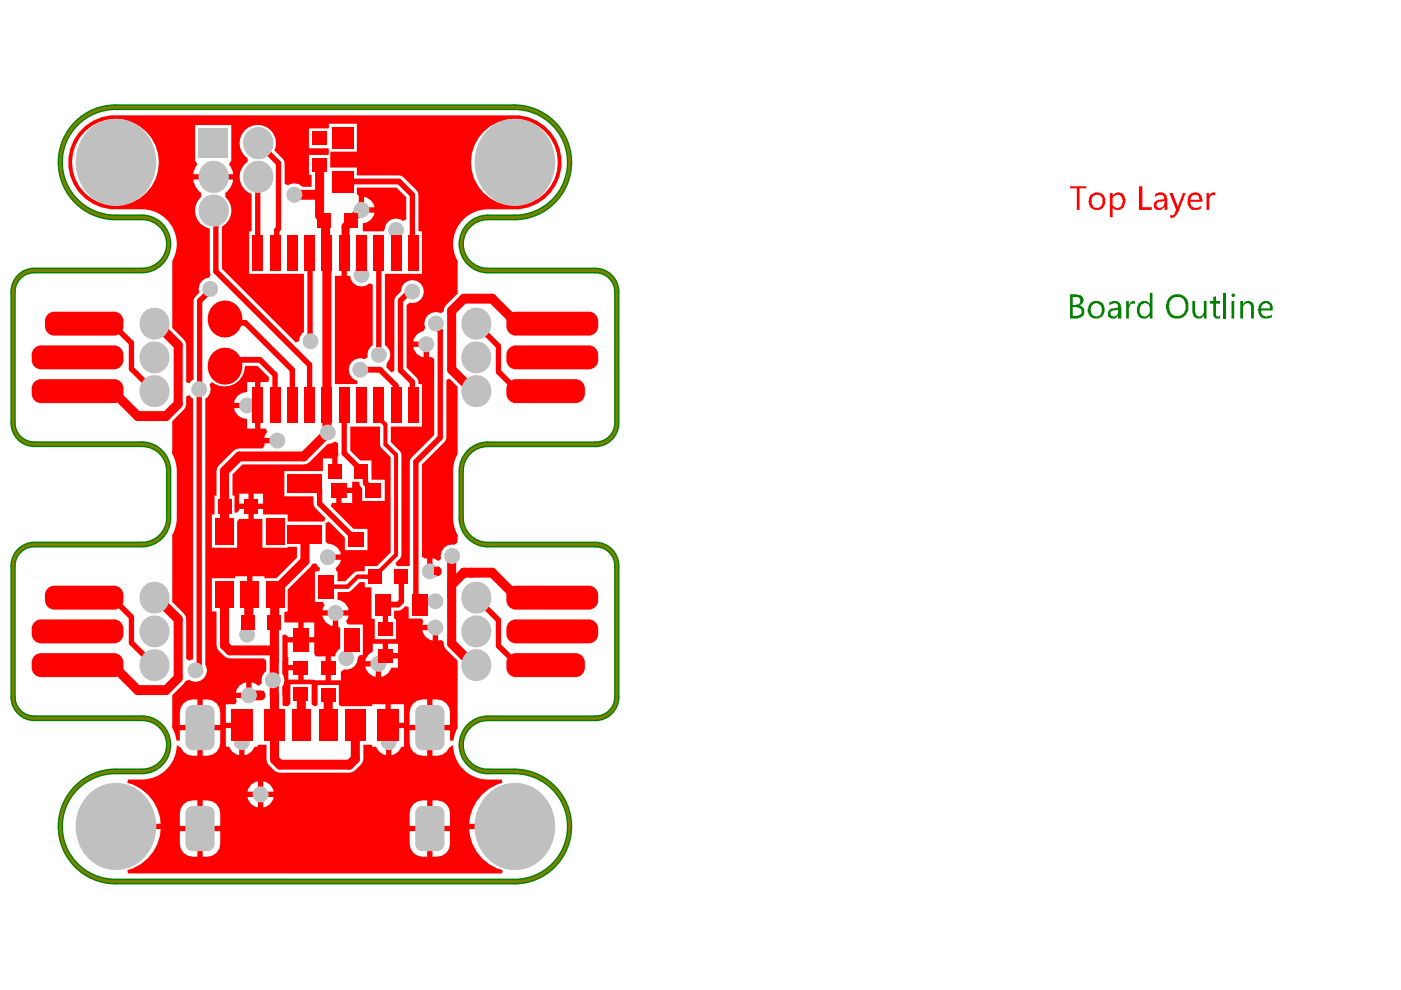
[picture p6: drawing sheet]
<svg xmlns="http://www.w3.org/2000/svg" width="297mm" height="210mm" viewBox="0 0 297 210" stroke-linecap="round" stroke-linejoin="round" font-family="sans-serif">
<g fill="none" stroke="#008000" stroke-width="1.2">
<path d="M24.5 22.7h84.6M7.3 57.4h22.8M24.5 46.1h5.6M103.4 46.1h5.7M103.4 57.4h22.9M2.8 61.8v27.8M130.8 61.8v27.8M7.3 94.2h22.8M35.8 99.8v10M97.8 99.8v10M103.4 94.2h22.9M7.3 115.5h22.8"/>
<path d="M103.4 115.5h22.9M2.8 120v27.9M130.8 120.1v27.8M7.3 152.3h22.8M103.4 152.3h22.9M24.5 163.6h5.6M103.4 163.6h5.7M24.5 186.9h84.6"/>
</g>
<g fill="#008000">
<path d="M238.8 63.8h.5v.9l.3-.6 .5-.1v-.2h.5v.7l-.1-.1a.78 .78 0 0 0-1 .7l-.2 .1v2.3h-.5z"/>
<path d="M252.8 63.8h.6v2.4h.1a.79 .79 0 0 0 .7 .9 .79 .79 0 0 0 .9-.7l.1-.2v-2.4h.6v3.7h-.6v-.5l-.3 .3a1.19 1.19 0 0 1-1.2 .2 1.19 1.19 0 0 1-.8-1l-.1-.3z"/>
<path d="M257.2 63l.6-.2v1h.9v.6h-.9v2a.53 .53 0 0 0 .2 .6 .53 .53 0 0 0 .7 0v.5h-.3a.64 .64 0 0 1-.9-.2l-.3-.3v-2.6h-.7v-.6h.7z"/>
<path d="M259.4 62.1h.6v5.4h-.6z"/>
<path d="M263 63.8h.5v.7a1.2 1.2 0 0 1 1.5-.7 1.2 1.2 0 0 1 .8 1.4v2.3h-.5v-2.3a.78 .78 0 0 0-.5-.8 .78 .78 0 0 0-1 .3l-.3 .3v2.5h-.5z"/>
<path d="M227.4 63v1.7l1-.2a.59 .59 0 0 0 .6-.8 .74 .74 0 0 0-.8-.7zM227.4 65.1v1.9h1.2v-.2a.76 .76 0 0 0 .7-.4 .76 .76 0 0 0-.1-.9l-.3-.3-.6-.1zM226.9 62.4h1.4l.1 .1a1.01 1.01 0 0 1 1.2 .7l.1 .2-.1 .8-.7 .6a1.21 1.21 0 0 1 1.1 1 1.21 1.21 0 0 1-.7 1.3v.2l-.7 .2h-1.7z"/>
<path d="M231.5 64.8v.2a1.4 1.4 0 0 0 .8 2.1h.2a1.28 1.28 0 0 0 1.1-1.6 1.17 1.17 0 0 0-.8-1.1 1.17 1.17 0 0 0-1.3 .4zM231 64.4h.2a1.71 1.71 0 0 1 2-.5 1.71 1.71 0 0 1 1 1.9v.2a1.7 1.7 0 0 1-2 1.5 1.72 1.72 0 0 1-1.6-1.8z"/>
<path d="M235.5 66.1a.58 .58 0 0 0 .4 .9v.1h.4l.6-.3v-.3h.1v-.8l-1.1 .1zM235.2 64.1h.1a1.48 1.48 0 0 1 2.3 .6l.2 .4v2.4h-.8v-.5a1.29 1.29 0 0 1-2.1 0v-.3a1.22 1.22 0 0 1 1.1-1.3l1-.2a.7 .7 0 0 0-.1-.7 .7 .7 0 0 0-.9-.1l-.8 .3z"/>
<path d="M241.3 64.4h.2a1.43 1.43 0 0 1 2.3 0v-2.3h.5v5.4h-.5v-.7a1.49 1.49 0 0 1-1.9 .6 1.49 1.49 0 0 1-.8-1.7zM241.8 64.8l-.2 .4a1.35 1.35 0 0 0 1.2 1.9h.1a1.7 1.7 0 0 0 .6-2.6h-.2a.7 .7 0 0 0-1.1 0z"/>
<path d="M248.2 63.5l-.3 .6v.7l-.1 .2 .1 .1a1.65 1.65 0 0 0 2.2 1.9h.1a2.05 2.05 0 0 0 1-2.8 1.51 1.51 0 0 0-2.3-1.1zM247.9 63h.2a2.39 2.39 0 0 1 2.8-.3 2.39 2.39 0 0 1 1 2.7 2.37 2.37 0 0 1-3.5 1.9h-.2a3.1 3.1 0 0 1-.3-4.3z"/>
<path d="M261.1 62.4a.4 .4 0 0 1 .5-.1 .4 .4 0 0 1 .2 .4 .39 .39 0 0 1-.5 .2 .39 .39 0 0 1-.2-.5zM261.1 63.8h.6v3.7h-.6z"/>
<path d="M267.6 64.7l-.2 .7h1.9a.88 .88 0 0 0-.5-1 .88 .88 0 0 0-1.1 .3zM267.1 64.4h.2a1.41 1.41 0 0 1 1.6-.6 1.41 1.41 0 0 1 .9 1.4v.6h-2.4a1 1 0 0 0 .3 1.1 1 1 0 0 0 1.1 .1h.5l.4-.3v.6a2.11 2.11 0 0 1-2.6-.3l-.3-.5v-.5l-.1-.2 .1-.8z"/>
</g>
<g fill="none" stroke="#008000" stroke-width="1.2">
<path d="M24.5 22.7a11.7 11.7 0 0 0-11.7 11.7 11.7 11.7 0 0 0 11.7 11.7M109.1 22.7a11.7 11.7 0 0 1 11.7 11.7 11.7 11.7 0 0 1-11.7 11.7M7.3 57.4a4.5 4.5 0 0 0-4.5 4.5M30.1 46.1a5.6 5.6 0 0 1 5.7 5.6 5.6 5.6 0 0 1-5.7 5.7M103.4 46.1a5.6 5.6 0 0 0-5.6 5.6 5.6 5.6 0 0 0 5.6 5.7M126.3 57.4a4.5 4.5 0 0 1 4.5 4.5M2.8 89.7a4.5 4.5 0 0 0 4.5 4.5M30.1 94.2a5.6 5.6 0 0 1 5.7 5.6M103.4 94.2a5.6 5.6 0 0 0-5.6 5.6M130.8 89.7a4.5 4.5 0 0 1-4.5 4.5M7.3 115.5a4.5 4.5 0 0 0-4.5 4.5M35.8 109.8a5.6 5.6 0 0 1-5.7 5.7"/>
<path d="M97.8 109.8a5.6 5.6 0 0 0 5.6 5.7M126.3 115.5a4.5 4.5 0 0 1 4.5 4.5M2.8 147.8a4.5 4.5 0 0 0 4.5 4.5M30.1 152.3a5.6 5.6 0 0 1 5.7 5.6 5.6 5.6 0 0 1-5.7 5.7M103.4 152.3a5.6 5.6 0 0 0-5.6 5.6 5.6 5.6 0 0 0 5.6 5.7M130.8 147.8a4.5 4.5 0 0 1-4.5 4.5M24.5 163.6a11.7 11.7 0 0 0-11.7 11.6 11.7 11.7 0 0 0 11.7 11.7M109.1 163.6a11.7 11.7 0 0 1 11.7 11.6 11.7 11.7 0 0 1-11.7 11.7"/>
</g>
<path d="M30.1 46.1h-5.6a11.7 11.7 0 0 1-11.7-11.7 11.7 11.7 0 0 1 11.7-11.7h84.6a11.7 11.7 0 0 1 11.7 11.7 11.7 11.7 0 0 1-11.7 11.7h-5.7a5.6 5.6 0 0 0-5.6 5.6 5.6 5.6 0 0 0 5.6 5.7h22.9a4.5 4.5 0 0 1 4.5 4.5M30.1 46.1a5.6 5.6 0 0 1 5.7 5.6 5.6 5.6 0 0 1-5.7 5.7h-22.8a4.5 4.5 0 0 0-4.5 4.5M2.8 61.8v27.8M130.8 61.8v27.8M2.8 89.7a4.5 4.5 0 0 0 4.5 4.5h22.8a5.6 5.6 0 0 1 5.7 5.6v10a5.6 5.6 0 0 1-5.7 5.7h-22.8a4.5 4.5 0 0 0-4.5 4.5M130.8 89.7a4.5 4.5 0 0 1-4.5 4.5h-22.9a5.6 5.6 0 0 0-5.6 5.6v10a5.6 5.6 0 0 0 5.6 5.7h22.9a4.5 4.5 0 0 1 4.5 4.5M2.8 120v27.9M130.8 120.1v27.8M2.8 147.8a4.5 4.5 0 0 0 4.5 4.5h22.8a5.6 5.6 0 0 1 5.7 5.6 5.6 5.6 0 0 1-5.7 5.7h-5.6a11.7 11.7 0 0 0-11.7 11.6 11.7 11.7 0 0 0 11.7 11.7h84.6a11.7 11.7 0 0 0 11.7-11.7 11.7 11.7 0 0 0-11.7-11.6h-5.7a5.6 5.6 0 0 1-5.6-5.7 5.6 5.6 0 0 1 5.6-5.6h22.9a4.5 4.5 0 0 0 4.5-4.5" fill="none" stroke="#808000" stroke-width=".59"/>
<g fill="#f00">
<path d="M72.4 53.6h1.1v4.9h.7a2.41 2.41 0 0 0 1.6 2.1 2.41 2.41 0 0 0 2.5-.5l.7 .2v12.9a2.2 2.2 0 0 0-1 2.5l-.7 .4a2.42 2.42 0 0 0-3.2 1.5 2.42 2.42 0 0 0 1.7 3.1l-.1 .7h-4.7v-22.9h1.4z"/>
<path d="M94.6 80.6l.7-.3 1.7 1.7v14.2l-.6 1.3-.3 1.7v10.6l.2 2 .8 1.8-.1 1.4-.7 .5a2.4 2.4 0 0 0-2.8 3l-.6 .4-.7-.4-.5-.1v2.7h-1.1v-2.7l-.4 .1-.7-.4v-19.6l5-5.2z"/>
<path d="M39.5 84l.7-.2 .7 .7v55.3l-.7 .3-.7-.4v-8.4l-.2-.7-.3-.5-2.5-2.5v-14.2l.7-1.6 .3-2v-10.1l-.3-1.8-.8-1.8 .1-6.8 2.5-2.5 .3-.5z"/>
<path d="M75.7 39.8h8.4l2 2v4.7l-.7 .3a2.4 2.4 0 0 0-2.5-.2 2.4 2.4 0 0 0-1.4 2.2l-.2 .2h-4.4v-1.7a2.64 2.64 0 0 0 2.5-2.2h-2.8v-.6h-.5v-3l-.4-.4zM77.2 41.8v2.2h2.2a2.58 2.58 0 0 0-2.2-2.2z"/>
<path d="M74.3 90.4h6.2l.2 4.2 2.1 2.3v20.2l-2.9 2.9h-2.6v1.1l-1.9 .1-2.2 2h-1.6v-2.1h-.3l-.2-.7 .4-.2 .7-1 .1-.5h-2.8v-1.1h2.8a2.74 2.74 0 0 0-2.8-2.3l-.5-.4v-4l.7-.3 3.4 3.4v2.6h4.8v-4.5h-3l-4.8-4.8 .3-.7h.9v-2.6h.5v-.6h2.9v-1.3h1.5a1.5 1.5 0 0 0 .6 1.4v2.7h4.8v-4.5h-2.8v-4.1h-2.4l-2.1-2.1zM72.4 104.5v2.1h2.3v-2.1z"/>
<path d="M16.7 28.1a9.8 9.8 0 0 1 7.8-3.6h84.6a10 10 0 0 1 9.9 9.9 10 10 0 0 1-9.9 10h-5.8a7.4 7.4 0 0 0-7.2 7.2l.2 2.1 .8 1.8-.1 6.7-2.4 2.5-.4 .6-.1 .8-.7 .3a2.43 2.43 0 0 0-2.7 .4 2.43 2.43 0 0 0-.6 2.7l-.3 .7a2.57 2.57 0 0 0-2.2 2.2h2.8v.6h.5v2.7h.4l.8 .4v16.1l-5.1 5.2-.1 22.6h-2.8l-.2-.6a2.8 2.8 0 0 0 1.2-1.8v-21.1l-.3-.9-1.9-1.9v-3.3h6.6v-9h-.8l-.1-.9-.3-.4-2.1-2.1v-13.3l.7-.5a2.43 2.43 0 0 0 2.9-2.1 2.43 2.43 0 0 0-2.2-2.7 2.43 2.43 0 0 0-2.6 2.4l-1 1-.4 .9v14.9l-.6 .4-1.1-1.1 .1-.9a2.37 2.37 0 0 0-.4-3.8v-15.1h7.9v-9.1h-.8l-.1-8.2-3.5-3.5-9.4-.1v-1.7h-5.7v-3.3l.4-.1h-.4h5.7v-5.9h-6v1h-4.2v4.2h4.2v1.5h-4.2v4.2h.6v2.5h-1.9a2.35 2.35 0 0 0-3.1-.3l-.8-.4v-3.2a2.7 2.7 0 0 0-.3-2l-1.8-1.8a3.9 3.9 0 0 0-1.9-5 3.9 3.9 0 0 0-5.1 1.5 3.9 3.9 0 0 0 1.3 5.2v.6a3.9 3.9 0 0 0-1.7 3.7 3.9 3.9 0 0 0 2.6 3.2v7.9h-.6v9.1h11.6v12.3l-.3 .2-.5 .8-.2 .9-.7 .3-15.6-15.6v-9a3.8 3.8 0 0 0 .7-6.2v-.9a3.9 3.9 0 0 0 1.6-2.8h-8.4a3.9 3.9 0 0 0 1.6 2.8v.9a3.8 3.8 0 0 0-1.1 3.9 3.8 3.8 0 0 0 3 2.7v9.1l.2 .6-.4 .8a2.36 2.36 0 0 0-2 3.2l-.9 .8-.4 .9v16.6l-.5 .4-.3 .5-.7-.3v-7.8l-.2-.6-.3-.6-2.5-2.5v-14.2l.7-1.6 .3-2.1a7.4 7.4 0 0 0-7.3-7.2h-5.7a10 10 0 0 1-9.1-5.7 10 10 0 0 1 1.3-10.6zM41.4 26.5v7.7l.4 .7-.3 .5-.5 1.5h8.4l-.5-1.5-.3-.5 .4-.7v-7.7zM99.9 34.4a9.2 9.2 0 0 0 18.4 0 9.2 9.2 0 0 0-18.4 0zM15.3 34.4a9.2 9.2 0 0 0 18.4 0 9.2 9.2 0 0 0-18.4 0zM87.6 73.5a2.58 2.58 0 0 0 2.2 2.2v-2.2z"/>
<path d="M44.4 81.5l.6-.5 .4 .4a4.4 4.4 0 0 0 6.6-3.8h2.6l2.4 2.4-.1 1h-1.7v9.9l1.2 .1 .2 .6-.4 .7-.2 .6h2.8v1.1h-2.8l.1 .4-.4 .7h-5l-.6 .1-.6 .4-3.1 3.1-.4 .5-.1 .7v5.2h-.4v4h-.6v7h5.4v-5.5l.4-.6h2v-2.1h-2v.3l-.6 .6-.4-.2v-3.5h-.4v-4.5l2.1-2.1h13l.7-.2 .5-.3 3.9-3.9 .9-.1 .6-.4 .7 .3 .1 2.6-.2 .4v3h-1.2v-2.7h-1.9v2.7h-8.2v5.3h6.2l.1 2.1 2.4 2.6-.3 .7h-7.7v-1.5h-5.2v-1.2h-2v2.1h1.8v6.1h5.4v-.2h2v2.3l-4.4 4.4h-2.5v-.4h-2.6v3.9h-1.1v-3.9h-2.5v.4h-5v7h1v7.2l.1 .6a4 4 0 0 0 2.7 2.2h7.2l.5 .5v2.2l-.8 1-.2 .9 .1 .5-.7 .7-.9-.6-.6-.1v2.7h-.5v.6h-2.8l.2 .7-.3 .6h-2v4h3.4v1.1h-3.4v3.9h.7l.6 1.1 1 .6 .5 .1v-2.8h1.1v2.8a2.61 2.61 0 0 0 2.2-1.8h.6v-.4h1.9v3.1l.1 .7a4 4 0 0 0 2.7 2.1h14.8l.6-.1a4.2 4.2 0 0 0 2.3-2.8v-3h1.9v.4h.8a2.61 2.61 0 0 0 2.2 1.8v-2.8h1.1v2.8l.5-.1 1-.6 .6-1.1h.6v-3.9h-3.4v-.6h-.6v-4.5h-2.8v.4h-6.6l-.5-.2v-4.3h-4.5v4.3l-.4 .2h-.3l-.5-.4v-4.2h-4.5v4.1l-.6 .5h-.4l-.7-.1-.1-4a2.2 2.2 0 0 0 0-2.7l.1-8.1 .4-.3 .7 .3v.3h2.2v-3.1h-2.9v-2.3l.7-.1v-4.6l4.9-4.9 .3-.6 .8-.1 .5 .8 .4 .2-.2 .7h-.9v6.5h1.6l.4 .7-.3 .6-.1 .5h5.5a2.6 2.6 0 0 0-2.3-2.2v-1.7l2.5-.1 2.2-2h1v1.1h1.4l.1 6.6 .7 .2v4.2h4.5v-4.2l-.5-.2v-1.6l1.4-.1 1-.9 .7 .3v2.3h2.8l.4 .7-.3 .7h2.8v.5h.6v2.8l.6-.1 .6 .3 .1 1.1 .4 .5 2.4 2.5v14.2l-.6 1.3-.3 1.4h-.7v-2.2h-3.7v5.4h1a2.71 2.71 0 0 0 2.5-1.7l.9-.5a7.4 7.4 0 0 0 7.2 7.3h3.1l.1 .7a9.4 9.4 0 0 0-7 8.7h9.6v1.1h-9.6l.1 1.3a9.5 9.5 0 0 0 7 7.4l-.1 .7h-79.4l-.1-.7 1.2-.4a9.5 9.5 0 0 0 5.9-8.3h-9.6v-1.1h9.6l-.2-1.3a9.5 9.5 0 0 0-6.9-7.4l.1-.7h3.1a7.4 7.4 0 0 0 7.3-7.3 2.31 2.31 0 0 1 1.4 1.4l.9 .6 2 .2v-5.4h-3.7v2.2h-.7l-.3-1.4-.7-1.5 .1-6.7 2.5-2.5 .3-.5 .8-.3a2.38 2.38 0 0 0 3-.2 2.38 2.38 0 0 0 .4-3v-56.4a2.3 2.3 0 0 0 .9-3zM52.4 81v2.1a2.74 2.74 0 0 0-2.8 2.3h2.8v1.1h-2.8a2.74 2.74 0 0 0 2.8 2.3v2.1h1.7v-9.9zM53.8 104.7v2.1h2v-2.1zM50.7 104.7v2.1h2v-2.1zM68.4 130.5a2.57 2.57 0 0 0 2.2 2.2v-2.2zM64.4 132v3.1h2.2v-3.1zM89.5 133.6a2.58 2.58 0 0 0 2.2 2.2v-2.2zM82.3 136.5v2h2.1v-2zM71.7 130.5v2.3l.4 .4v4.3l-.4 .3-.5 .8-.2 .6h-.8v5h2.1v-1.7l.7-.6a2.36 2.36 0 0 0 2.8-2.5l.5-.5h.6v-6.5h-3.2l-.3-.7 .4-.6 .1-.6zM79 136.5v1.7l-.8 .5-.6 .9-.1 .6h2.7v.5h.6v2.8a2.57 2.57 0 0 0 2.1-1.9h1.5v-2h-2.7v-.6h-.5v-2.5zM77.5 141.3a2.58 2.58 0 0 0 2.2 2.2v-2.2zM61.1 142.1v2h2.1v-2zM61 136.2l.1 4.8h2.7v.6h.6v2.5l4.6 .1v-5h-2.1l-.3-.6v-2.4zM50.7 145.4l-.6 .9-.1 .6h2.2v-2.2l-.5 .1zM82.8 149.3v4h2.9v-4zM91.7 148.3v5.4h3.7v-2.7a2.92 2.92 0 0 0-3.7-2.7zM87.7 149.1l-.6 .9-.3 1v2.7h3.8v-5.4l-2.1 .2zM43 148.3v5.4h3.7v-2.7a2.92 2.92 0 0 0-3.7-2.7zM38.9 149.1l-.6 .9-.2 1v2.7h3.7v-5.4l-2 .2zM86.8 154.8v2.7a2.92 2.92 0 0 0 3.8 2.7v-5.4zM43 154.8v5.4a2.99 2.99 0 0 0 3.7-2.7v-2.7zM55.8 165.7v2.2h2.2a2.57 2.57 0 0 0-2.2-2.2zM53.2 166.4l-.6 .9-.1 .6h2.2v-2.2l-.6 .1zM55.8 169v2.2a2.57 2.57 0 0 0 2.2-2.2zM52.5 169a2.58 2.58 0 0 0 2.2 2.2v-2.2zM91.7 169.7v5.4h3.7v-2.7a2.92 2.92 0 0 0-3.7-2.7zM87.7 170.5l-.6 .9-.3 1v2.7h3.8v-5.4l-2.1 .2zM43 169.7v5.4h3.7v-2.7a2.92 2.92 0 0 0-3.7-2.7zM38.9 170.5l-.6 .9-.2 1v2.7h3.7v-5.4l-2 .2zM91.7 176.2v5.4a2.99 2.99 0 0 0 3.7-2.7v-2.7zM86.8 176.2v2.7a2.92 2.92 0 0 0 3.8 2.7v-5.4zM43 176.2v5.4a2.99 2.99 0 0 0 3.7-2.7v-2.7zM38.1 176.2v2.7a2.92 2.92 0 0 0 3.7 2.7v-5.4z"/>
</g>
<g fill="none" stroke="#f00" stroke-width="1.2">
<path d="M54.6 30.2l4.4 4.4v13.9l-.3 .3v4.4l-.4 .4M54.6 37.4v16.2M59 35.7h.1M59.1 39.3h-.1M72.7 38.5h11.9l2.8 2.8v12l.2 .3M45.8 44.5v13l19.8 19.9v8.5M65.7 53.6v18.7M80.3 53.6h.1M80.3 53.6v21.6M31 68.6v.8M44.6 61.3v.3l-2.3 2.2-.1 76.9-.8 .8v.6M47.6 67.6l.8 .8h3.6l10 10v7.5"/>
<path d="M47.6 76.3h7.5l3.2 3.2v6.4M76.4 78.4h4.2l3.4 3.4v4.1M80.3 75.2h.1M87.4 61.8h-.6l-1.9 1.9v14.8l2.5 2.5v4.7l.2 .2M92.4 68.6v.6l.9 .9v22.7l-5.1 5.1v29.4l.8 .9 .8-.7h2.5M73 85.9v10.2l4.5 4.6v1.7l1.7 1.6M64.7 102.6h1.6l1.5 1.4v2.8l7.7 7.6M23.5 126.5l4.4 4.3v5.5l3.9 3.9M23.6 127.9h.4M31 126.7v.8M85.1 122.3v5.2l-.7 .7h-3.2l.5 .5v4.7M101.7 127.5l4 4v5.4l4.3 4.3"/>
<path d="M109.5 139.9h.4M102.6 140.2v.8"/>
</g>
<g fill="none" stroke="#f00" stroke-width="2">
<path d="M67.8 35v10.7l1.2 1.2M62.4 41.3h5.4M69.3 53.6v38.3l-4.9 4.9h-13.7l-3.1 3.1v12.7M64.7 113.3v5.6l-6.4 6.4v.8M95.9 117.9l-.1 18.5 4.5 4.6M33.2 126.7l4.6 4.6v12.4l-2.6 2.6h-6l-5.2-5.2M47.6 126.1v10.7M53 126.1l-.3 .2v5.5l-.2 .2M58.2 132.4l-.1 11.6-.2 .2v.4l.2 .3 .1 2.6M58.2 126.2v5.7M81.7 139l-1.5 1.4v.3M91.1 121.1h1.6"/>
<path d="M95.8 124l2.5-2.6h6.1l5.2 5.2M51.3 153.8h.1M51.3 153.8v3.5M52.8 147.4h2.6M58.2 140.1h-.1M69.6 147.1v6.7M75.3 153.8v7.1l-1.2 1.2h-14.8M82.3 153.8l.1 .2v3.3"/>
</g>
<path d="M65.6 53.6h.1M65.7 72.3l.1 .1M80.3 85.9v2.7l1.4 1.4v4.2l2.3 2.3v21.1l-4.5 4.7h-3.7l-2.1 2.1h-4.5" fill="none" stroke="#f00" stroke-width=".88"/>
<path d="M76.6 44.5l-2.2 2.2v.2M52.5 85.8l2.1 .1" fill="none" stroke="#f00" stroke-width="1.8"/>
<circle cx="73" cy="85.9" r="1" fill="#f00"/>
<path d="M71.4 29l.3 .3" fill="none" stroke="#f00" stroke-width=".88"/>
<path d="M58.2 131.9v.1M58.3 126.1l-.1 .1M58.4 132.2l-.2 .2" fill="none" stroke="#f00" stroke-width="2"/>
<circle cx="47.6" cy="112.6" r="1" fill="#f00"/>
<path d="M69 46.9v6.4l.3 .3M33.2 68.6l4.6 4.6v12.4l-2.6 2.6h-6l-5.2-5.2M109.6 68.5l-5.2-5.2h-6.1l-2.5 2.6v12.4l4.5 4.6M47.6 136.8l1.1 1.1h9.2l.3 .3M58.2 147.5v13.5l1.1 1.1M63.8 147.2l.2 6.6" fill="none" stroke="#f00" stroke-width="2"/>
<path d="M23.5 68.4l4.4 4.3v5.5l3.9 3.9M23.6 69.8h.4M101.7 69.4l4 4v5.4l4.3 4.3M102.6 82.1v.8M109.5 81.8h.4" fill="none" stroke="#f00" stroke-width="1.2"/>
<path d="M74.4 46.9l-1.1 1.2v5.2l-.3 .3" fill="none" stroke="#f00" stroke-width="1.8"/>
<g fill="#f00">
<path d="M226.9 39.5h3.4v.4h-1.4v4.6h-.6v-4.6h-1.4z"/>
<path d="M241.5 39.5h.7v4.4h2v.6h-2.7z"/>
<path d="M247.9 40.9h.7l1 3 1.2-3h.6l-1.9 4.6a1 1 0 0 1-1.3 .6h-.1v-.5h.3a.54 .54 0 0 0 .7-.5l.3-.6z"/>
<path d="M255.8 40.9h.6v.7l.4-.7 .9-.1v.7a.68 .68 0 0 0-1 .1h-.2l-.1 .5v2.4h-.6z"/>
<path d="M231.6 41.8a1.77 1.77 0 0 0 .6 2.3 1.45 1.45 0 0 0 1.5-1 1.45 1.45 0 0 0-.7-1.7l-.4-.2-.7 .3zM231.2 41.4l.8-.5a1.63 1.63 0 0 1 2.3 1.5v.2a1.74 1.74 0 0 1-1.3 1.9 1.72 1.72 0 0 1-2.1-1.3l-.2-.6z"/>
<path d="M235.3 40.9h.6v.6l.1-.3 .5-.3h.3v-.1h.5l.7 .3a2.49 2.49 0 0 1 .3 2.5l-.1 .3a1.49 1.49 0 0 1-2.3 .2v-.2v2.2h-.6zM236 41.6v.3h-.1v1.2a1 1 0 0 0 1 1 1 1 0 0 0 1-1 1.38 1.38 0 0 0-1-1.9v.2z"/>
<path d="M245.4 42.9v.2a.61 .61 0 0 0 .2 1h.2a.98 .98 0 0 0 1-.7l.1-.8zM244.9 41.1h.2a1.57 1.57 0 0 1 2.3 .4l.1 .6v2.4h-.6v-.6h-.1a1.29 1.29 0 0 1-2.2 0v-.3a1.22 1.22 0 0 1 1.2-1.2l1.1-.2-.1-.6-.7-.4v.2l-.9 .1-.3 .3z"/>
<path d="M252.5 41.8l-.1 .6h2l-.2-.2a.86 .86 0 0 0-.5-.9 .86 .86 0 0 0-1 .3zM252.1 41.4a1.73 1.73 0 0 1 2.6 0l.2 .8v.6h-2.5v.1a.98 .98 0 0 0 .7 1l.1 .2h.7l.8-.5v.6h-.2a1.32 1.32 0 0 1-1.4 .3 1.53 1.53 0 0 1-1.3-1.9z"/>
</g>
<g fill="#c0c0c0">
<path d="M44 170.9v1.5zM44 170.9a1.55 1.55 0 0 1 1.5 1.5h-1.5z"/>
<path d="M39.3 172.4h1.6zM39.6 171.5l.8-.5 .5-.1v1.5h-1.6z"/>
<path d="M40.9 178.9v1.6zM39.3 178.9h1.6v1.6a1.55 1.55 0 0 1-1.6-1.6z"/>
<path d="M44 178.9h1.5zM44 178.9h1.5a1.55 1.55 0 0 1-1.5 1.6z"/>
<path d="M44 149.5v1.5zM44 149.5a1.55 1.55 0 0 1 1.5 1.5h-1.5z"/>
<path d="M39.3 151h1.6zM39.6 150.1l.8-.5 .5-.1v1.5h-1.6z"/>
<path d="M40.9 157.5v1.6zM39.3 157.5h1.6v1.6a1.55 1.55 0 0 1-1.6-1.6z"/>
<path d="M44 157.5h1.5zM44 157.5h1.5a1.55 1.55 0 0 1-1.5 1.6z"/>
<path d="M92.7 170.9v1.5zM92.7 170.9a1.55 1.55 0 0 1 1.5 1.5h-1.5z"/>
<path d="M88 172.4h1.6zM88.3 171.5l.8-.5 .5-.1v1.5h-1.6z"/>
<path d="M89.6 178.9v1.6zM88 178.9h1.6v1.6a1.55 1.55 0 0 1-1.6-1.6z"/>
<path d="M92.7 178.9h1.5zM92.7 178.9h1.5a1.55 1.55 0 0 1-1.5 1.6z"/>
<path d="M92.7 149.5v1.5zM92.7 149.5a1.55 1.55 0 0 1 1.5 1.5h-1.5z"/>
<path d="M88 151h1.6zM88.3 150.1l.8-.5 .5-.1v1.5h-1.6z"/>
<path d="M89.6 157.5v1.6zM88 157.5h1.6v1.6a1.55 1.55 0 0 1-1.6-1.6z"/>
<path d="M92.7 157.5h1.5zM92.7 157.5h1.5a1.55 1.55 0 0 1-1.5 1.6z"/>
<circle cx="69.5" cy="118.1" r="1.69"/>
<circle cx="92.4" cy="68.6" r="1.69"/>
<circle cx="76.6" cy="58.3" r="1.69"/>
<circle cx="44.6" cy="61.3" r="1.69"/>
<circle cx="80.3" cy="75.2" r="1.69"/>
<circle cx="87.4" cy="61.8" r="1.69"/>
<circle cx="76.4" cy="78.4" r="1.69"/>
<circle cx="65.8" cy="72.4" r="1.69"/>
<circle cx="90.4" cy="73" r="1.69"/>
<circle cx="92.3" cy="133" r="1.69"/>
<circle cx="91.1" cy="121.1" r="1.69"/>
<circle cx="92.3" cy="127.5" r="1.69"/>
<circle cx="95.9" cy="117.9" r="1.69"/>
<circle cx="73.4" cy="139.5" r="1.69"/>
<circle cx="80.2" cy="140.7" r="1.69"/>
<circle cx="76.6" cy="44.5" r="1.69"/>
<circle cx="62.4" cy="41.3" r="1.69"/>
<circle cx="117.1" cy="133.9" r="1.69"/>
<circle cx="42.2" cy="82.5" r="1.69"/>
<circle cx="41.4" cy="142.1" r="1.69"/>
<circle cx="71.1" cy="130" r="1.69"/>
<circle cx="58.8" cy="93.4" r="1.69"/>
<circle cx="52.4" cy="134.6" r="1.69"/>
<circle cx="55.2" cy="168.4" r="1.69"/>
<circle cx="82.4" cy="157.3" r="1.69"/>
<circle cx="52.8" cy="147.4" r="1.69"/>
<circle cx="51.3" cy="157.3" r="1.69"/>
<circle cx="52.4" cy="86" r="1.69"/>
<circle cx="69.5" cy="91.7" r="1.69"/>
<circle cx="57.9" cy="144.2" r="1.69"/>
<circle cx="16.4" cy="133.9" r="1.69"/>
<circle cx="84" cy="48.8" r="1.69"/>
<circle cx="16.4" cy="75.8" r="1.69"/>
<circle cx="117.1" cy="75.8" r="1.69"/>
<circle cx="24.5" cy="175.2" r="8.8"/>
<circle cx="32.7" cy="141" r="3.2"/>
<circle cx="32.7" cy="133.9" r="3.2"/>
<circle cx="32.7" cy="126.7" r="3.2"/>
<circle cx="100.9" cy="141" r="3.2"/>
<circle cx="100.9" cy="133.9" r="3.2"/>
<circle cx="100.9" cy="126.7" r="3.2"/>
<circle cx="109.1" cy="175.2" r="8.8"/>
<circle cx="24.5" cy="34.4" r="8.8"/>
<circle cx="32.7" cy="82.9" r="3.2"/>
<circle cx="32.7" cy="75.8" r="3.2"/>
<circle cx="32.7" cy="68.6" r="3.2"/>
<circle cx="45.2" cy="37.5" r="3.3"/>
<circle cx="45.2" cy="44.7" r="3.3"/>
<circle cx="54.7" cy="37.5" r="3.3"/>
<circle cx="54.7" cy="30.3" r="3.3"/>
<circle cx="100.9" cy="82.9" r="3.2"/>
<circle cx="100.9" cy="75.8" r="3.2"/>
<circle cx="100.9" cy="68.6" r="3.2"/>
<circle cx="109.1" cy="34.4" r="8.8"/>
</g>
<g fill="#c0c0c0">
<path d="M39.3 172.4l1.6-1.5h3.1l1.5 1.5v6.5l-1.5 1.6h-3.1l-1.6-1.6z" fill-rule="evenodd"/>
<path d="M39.3 151l1.6-1.5h3.1l1.5 1.5v6.5l-1.5 1.6h-3.1l-1.6-1.6z" fill-rule="evenodd"/>
<path d="M88 172.4l1.6-1.5h3.1l1.5 1.5v6.5l-1.5 1.6h-3.1l-1.6-1.6z" fill-rule="evenodd"/>
<path d="M88 151l1.6-1.5h3.1l1.5 1.5v6.5l-1.5 1.6h-3.1l-1.6-1.6z" fill-rule="evenodd"/>
<path d="M42.1 27.2h6.2v6.3h-6.2z" fill-rule="evenodd"/>
</g>
<g fill="#f00">
<path d="M61 100.6h7.3v3.9h-7.3z" fill-rule="evenodd"/>
<path d="M61 111.3h7.3v3.9h-7.3z" fill-rule="evenodd"/>
<path d="M73.8 112.8h3.4v3.1h-3.4z" fill-rule="evenodd"/>
<path d="M70.2 102.4h3.3v3.1h-3.3z" fill-rule="evenodd"/>
<path d="M77.5 102.4h3.4v3.1h-3.4z" fill-rule="evenodd"/>
<path d="M75.2 98.3h2.8v3.1h-2.8z" fill-rule="evenodd"/>
<path d="M69.6 98.3h2.8v3.1h-2.8z" fill-rule="evenodd"/>
<path d="M70.4 36.2h4.5v4.5h-4.5z" fill-rule="evenodd"/>
<path d="M70.4 26.9h4.5v4.5h-4.5z" fill-rule="evenodd"/>
<path d="M49 150.4h4.5v6.8h-4.5z" fill-rule="evenodd"/>
<path d="M56.1 150.4h4.2v6.8h-4.2z" fill-rule="evenodd"/>
<path d="M62 150.4h3.9v6.8h-3.9z" fill-rule="evenodd"/>
<path d="M67.6 150.4h4v6.8h-4z" fill-rule="evenodd"/>
<path d="M80 150.4h4.5v6.8h-4.5z" fill-rule="evenodd"/>
<path d="M73.2 150.4h4.3v6.8h-4.3z" fill-rule="evenodd"/>
<path d="M45.6 123.3h4v5.6h-4z" fill-rule="evenodd"/>
<path d="M51 123.3h3.9v5.6h-3.9z" fill-rule="evenodd"/>
<path d="M56.3 123.3h4v5.6h-4z" fill-rule="evenodd"/>
<path d="M56.3 109.8h4v5.6h-4z" fill-rule="evenodd"/>
<path d="M45.6 109.8h4v5.6h-4z" fill-rule="evenodd"/>
<path d="M62.1 133.1h3.4v5.1h-3.4z" fill-rule="evenodd"/>
<path d="M72.8 133.1h3.4v5.1h-3.4z" fill-rule="evenodd"/>
<path d="M67.5 121.8h3.4v5.1h-3.4z" fill-rule="evenodd"/>
<path d="M53.5 82.1h2.3v7.6h-2.3z" fill-rule="evenodd"/>
<path d="M57.2 82.1h2.2v7.6h-2.2z" fill-rule="evenodd"/>
<path d="M60.9 82.1h2.2v7.6h-2.2z" fill-rule="evenodd"/>
<path d="M64.5 82.1h2.3v7.6h-2.3z" fill-rule="evenodd"/>
<path d="M68.2 82.1h2.2v7.6h-2.2z" fill-rule="evenodd"/>
<path d="M71.8 82.1h2.3v7.6h-2.3z" fill-rule="evenodd"/>
<path d="M75.5 82.1h2.3v7.6h-2.3z" fill-rule="evenodd"/>
<path d="M79.2 82.1h2.2v7.6h-2.2z" fill-rule="evenodd"/>
<path d="M82.8 82.1h2.3v7.6h-2.3z" fill-rule="evenodd"/>
<path d="M86.5 82.1h2.3v7.6h-2.3z" fill-rule="evenodd"/>
<path d="M86.5 49.8h2.3v7.6h-2.3z" fill-rule="evenodd"/>
<path d="M82.8 49.8h2.3v7.6h-2.3z" fill-rule="evenodd"/>
<path d="M79.2 49.8h2.2v7.6h-2.2z" fill-rule="evenodd"/>
<path d="M75.5 49.8h2.3v7.6h-2.3z" fill-rule="evenodd"/>
<path d="M71.8 49.8h2.3v7.6h-2.3z" fill-rule="evenodd"/>
<path d="M68.2 49.8h2.2v7.6h-2.2z" fill-rule="evenodd"/>
<path d="M64.5 49.8h2.3v7.6h-2.3z" fill-rule="evenodd"/>
<path d="M60.9 49.7h2.2v7.7h-2.2z" fill-rule="evenodd"/>
<path d="M57.2 49.7h2.2v7.7h-2.2z" fill-rule="evenodd"/>
<path d="M53.5 49.7h2.3v7.7h-2.3z" fill-rule="evenodd"/>
<path d="M95 120.3h1.1v1.7h-1.1z" fill-rule="evenodd"/>
<path d="M92.1 120.3h1.2v1.7h-1.2z" fill-rule="evenodd"/>
<path d="M107.4 126.2l2-2h15.4l2 2v1.1l-2 2h-15.4l-2-2z" fill-rule="evenodd"/>
<path d="M107.4 140.5l2-2h12.6l2 2v1.1l-2 2h-12.6l-2-2z" fill-rule="evenodd"/>
<path d="M107.4 133.3l2-2h15.4l2 2v1.1l-2 2h-15.4l-2-2z" fill-rule="evenodd"/>
<path d="M6.7 140.5l2-2h15.5l2 2v1.1l-2 2h-15.5l-2-2z" fill-rule="evenodd"/>
<path d="M9.5 126.2l2-2h12.7l2 2v1.1l-2 2h-12.7l-2-2z" fill-rule="evenodd"/>
<path d="M6.7 133.3l2-2h15.5l2 2v1.1l-2 2h-15.5l-2-2z" fill-rule="evenodd"/>
<path d="M78 120.7h2.9v3.1h-2.9z" fill-rule="evenodd"/>
<path d="M83.7 120.7h2.8v3.1h-2.8z" fill-rule="evenodd"/>
<path d="M80.2 132h3.1v2.8h-3.1z" fill-rule="evenodd"/>
<path d="M80.2 137.6h3.1v2.8h-3.1z" fill-rule="evenodd"/>
<path d="M51.1 130.4h2.8v3.1h-2.8z" fill-rule="evenodd"/>
<path d="M56.8 130.4h2.8v3.1h-2.8z" fill-rule="evenodd"/>
<path d="M6.7 75.2l2-2h15.5l2 2v1.1l-2 2h-15.5l-2-2z" fill-rule="evenodd"/>
<path d="M9.5 68.1l2-2h12.7l2 2v1.1l-2 2h-12.7l-2-2z" fill-rule="evenodd"/>
<path d="M6.7 82.4l2-2h15.5l2 2v1.1l-2 2h-15.5l-2-2z" fill-rule="evenodd"/>
<path d="M107.4 68.1l2-2h15.4l2 2v1.1l-2 2h-15.4l-2-2z" fill-rule="evenodd"/>
<path d="M107.4 82.4l2-2h12.6l2 2v1.1l-2 2h-12.6l-2-2z" fill-rule="evenodd"/>
<path d="M107.4 75.2l2-2h15.4l2 2v1.1l-2 2h-15.4l-2-2z" fill-rule="evenodd"/>
<path d="M79.5 125.9h3.3v4.5h-3.3z" fill-rule="evenodd"/>
<path d="M87.4 125.9h3.3v4.5h-3.3z" fill-rule="evenodd"/>
<path d="M66.2 27.9h3.1v2.8h-3.1z" fill-rule="evenodd"/>
<path d="M66.2 33.6h3.1v2.8h-3.1z" fill-rule="evenodd"/>
<path d="M46.2 105.8h2.8v3.1h-2.8z" fill-rule="evenodd"/>
<path d="M51.8 105.8h2.8v3.1h-2.8z" fill-rule="evenodd"/>
<path d="M54.8 146.6h1.1v1.7h-1.1z" fill-rule="evenodd"/>
<path d="M57.6 146.6h1.1v1.7h-1.1z" fill-rule="evenodd"/>
<path d="M67.3 45.2h2.9v3.1h-2.9z" fill-rule="evenodd"/>
<path d="M73 45.2h2.8v3.1h-2.8z" fill-rule="evenodd"/>
<path d="M68 145.9h3.1v2.8h-3.1z" fill-rule="evenodd"/>
<path d="M68 140.3h3.1v2.8h-3.1z" fill-rule="evenodd"/>
<path d="M62.3 140.2h3.1v2.8h-3.1z" fill-rule="evenodd"/>
<path d="M62.3 145.8h3.1v2.8h-3.1z" fill-rule="evenodd"/>
</g>
<g fill="#f00">
<path d="M107.4 126.2h2zM108 124.8l.8-.5 .6-.1v2h-2v-.6z"/>
<path d="M109.4 127.3v2zM107.4 127.3h2v2a1.98 1.98 0 0 1-2-2z"/>
<path d="M124.8 127.3h2zM124.8 127.3h2a1.98 1.98 0 0 1-2 2z"/>
<path d="M124.8 124.2v2zM124.8 124.2a1.98 1.98 0 0 1 2 2h-2z"/>
<path d="M107.4 140.5h2zM108 139.1l.8-.5 .6-.1v2h-2v-.6z"/>
<path d="M109.4 141.6v2zM107.4 141.6h2v2a1.98 1.98 0 0 1-2-2z"/>
<path d="M122 141.6h2zM122 141.6h2a1.98 1.98 0 0 1-2 2z"/>
<path d="M122 138.5v2zM122 138.5a1.98 1.98 0 0 1 2 2h-2z"/>
<path d="M107.4 133.3h2zM108 131.9l.8-.5 .6-.1v2h-2v-.5z"/>
<path d="M109.4 134.4v2zM107.4 134.4h2v2a1.98 1.98 0 0 1-2-2z"/>
<path d="M124.8 134.4h2zM124.8 134.4h2a1.98 1.98 0 0 1-2 2z"/>
<path d="M124.8 131.3v2zM124.8 131.3a1.98 1.98 0 0 1 2 2h-2z"/>
<path d="M24.2 141.6h2zM24.2 141.6h2a1.98 1.98 0 0 1-2 2z"/>
<path d="M24.2 138.5v2zM24.2 138.5a1.98 1.98 0 0 1 2 2h-2z"/>
<path d="M6.7 140.5h2zM7.3 139.1l.9-.5 .5-.1v2h-2l.1-.6z"/>
<path d="M8.7 141.6v2zM6.7 141.6h2v2a1.98 1.98 0 0 1-2-2z"/>
<path d="M24.2 127.3h2zM24.2 127.3h2a1.98 1.98 0 0 1-2 2z"/>
<path d="M24.2 124.2v2zM24.2 124.2a1.98 1.98 0 0 1 2 2h-2z"/>
<path d="M9.5 126.2h2zM10.1 124.8l.9-.5 .5-.1v2h-2l.1-.6z"/>
<path d="M11.5 127.3v2zM9.5 127.3h2v2a1.98 1.98 0 0 1-2-2z"/>
<path d="M24.2 134.4h2zM24.2 134.4h2a1.98 1.98 0 0 1-2 2z"/>
<path d="M24.2 131.3v2zM24.2 131.3a1.98 1.98 0 0 1 2 2h-2z"/>
<path d="M6.7 133.3h2zM7.3 131.9l.9-.5 .5-.1v2h-2l.1-.5z"/>
<path d="M8.7 134.4v2zM6.7 134.4h2v2a1.98 1.98 0 0 1-2-2z"/>
<path d="M24.2 76.3h2zM24.2 76.3h2a1.98 1.98 0 0 1-2 2z"/>
<path d="M24.2 73.2v2zM24.2 73.2a1.98 1.98 0 0 1 2 2h-2z"/>
<path d="M6.7 75.2h2zM7.3 73.8l.9-.5 .5-.1v2h-2l.1-.5z"/>
<path d="M8.7 76.3v2zM6.7 76.3h2v2a1.98 1.98 0 0 1-2-2z"/>
<path d="M24.2 69.2h2zM24.2 69.2h2a1.98 1.98 0 0 1-2 2z"/>
<path d="M24.2 66.1v2zM24.2 66.1a1.98 1.98 0 0 1 2 2h-2z"/>
<path d="M9.5 68.1h2zM10.1 66.7l.9-.5 .5-.1v2h-2l.1-.6z"/>
<path d="M11.5 69.2v2zM9.5 69.2h2v2a1.98 1.98 0 0 1-2-2z"/>
<path d="M24.2 83.5h2zM24.2 83.5h2a1.98 1.98 0 0 1-2 2z"/>
<path d="M24.2 80.4v2zM24.2 80.4a1.98 1.98 0 0 1 2 2h-2z"/>
<path d="M6.7 82.4h2zM7.3 81l.9-.5 .5-.1v2h-2l.1-.6z"/>
<path d="M8.7 83.5v2zM6.7 83.5h2v2a1.98 1.98 0 0 1-2-2z"/>
<path d="M107.4 68.1h2zM108 66.7l.8-.5 .6-.1v2h-2v-.6z"/>
<path d="M109.4 69.2v2zM107.4 69.2h2v2a1.98 1.98 0 0 1-2-2z"/>
<path d="M124.8 69.2h2zM124.8 69.2h2a1.98 1.98 0 0 1-2 2z"/>
<path d="M124.8 66.1v2zM124.8 66.1a1.98 1.98 0 0 1 2 2h-2z"/>
<path d="M107.4 82.4h2zM108 81l.8-.5 .6-.1v2h-2v-.6z"/>
<path d="M109.4 83.5v2zM107.4 83.5h2v2a1.98 1.98 0 0 1-2-2z"/>
<path d="M122 83.5h2zM122 83.5h2a1.98 1.98 0 0 1-2 2z"/>
<path d="M122 80.4v2zM122 80.4a1.98 1.98 0 0 1 2 2h-2z"/>
<path d="M107.4 75.2h2zM108 73.8l.8-.5 .6-.1v2h-2v-.5z"/>
<path d="M109.4 76.3v2zM107.4 76.3h2v2a1.98 1.98 0 0 1-2-2z"/>
<path d="M124.8 76.3h2zM124.8 76.3h2a1.98 1.98 0 0 1-2 2z"/>
<path d="M124.8 73.2v2zM124.8 73.2a1.98 1.98 0 0 1 2 2h-2z"/>
<circle cx="47.6" cy="77.6" r="3.7"/>
<circle cx="47.6" cy="67.6" r="3.7"/>
</g>
</svg>
